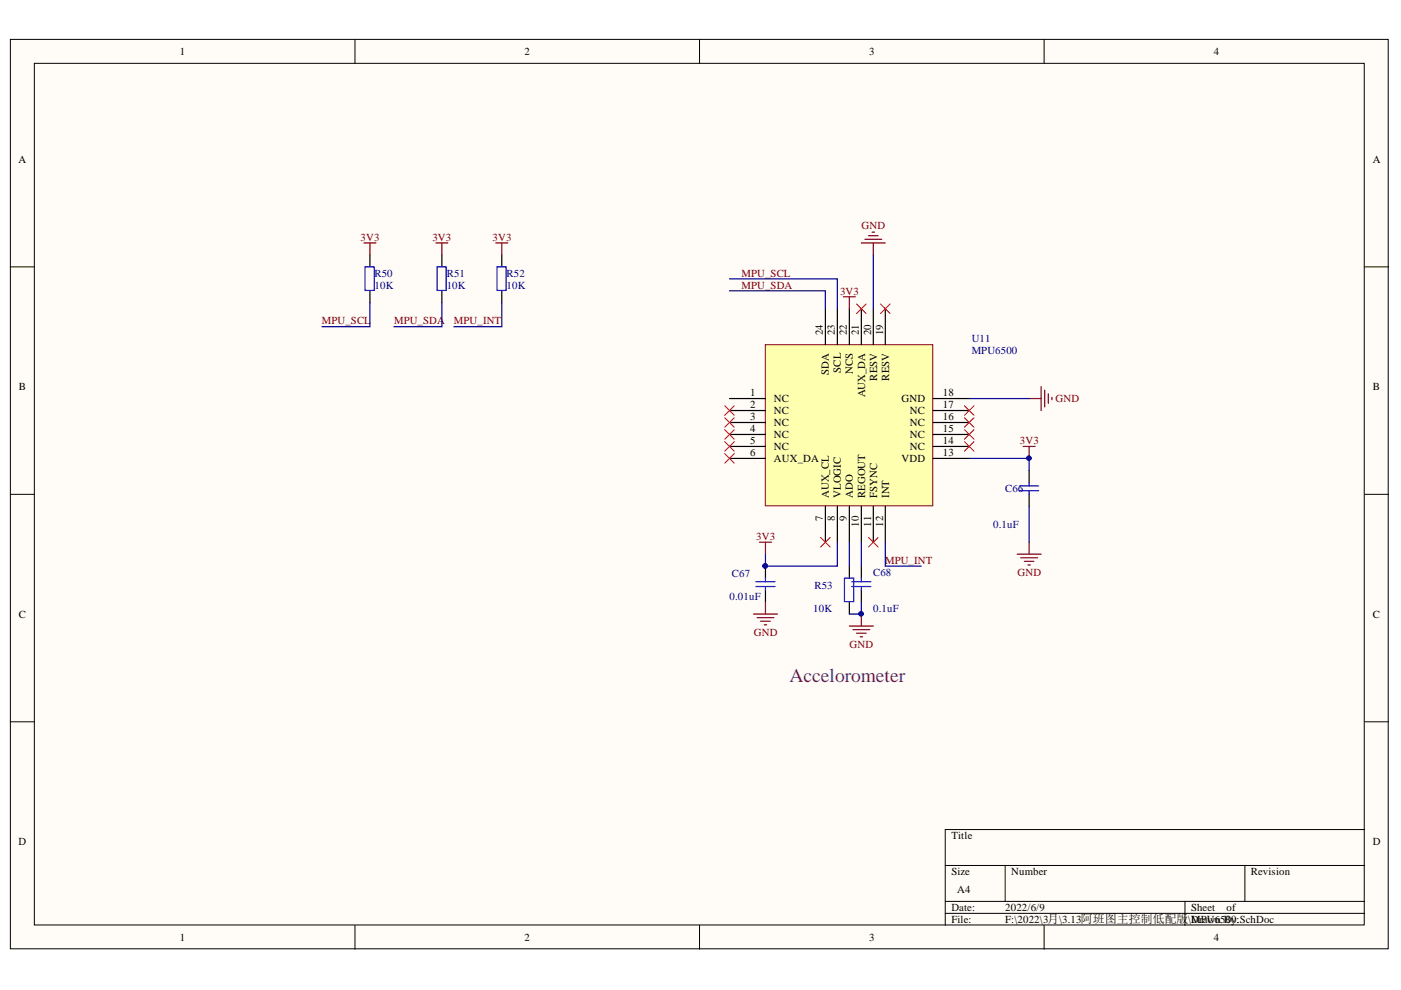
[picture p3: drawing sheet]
<svg xmlns="http://www.w3.org/2000/svg" width="297mm" height="210mm" viewBox="0 0 297 210" stroke-linecap="round" stroke-linejoin="round" font-family="sans-serif">
<defs><g id="words">
<text font-size="4.1" fill="#800080" x="167.4" y="144.6">Accelorometer</text>
<g font-size="2.3">
<text x="38.1" y="11.7">1</text>
<text x="111.2" y="11.7">2</text>
<text x="184.3" y="11.7">3</text>
<text x="257.4" y="11.7">4</text>
<text x="3.9" y="34.5">A</text>
<text x="291.1" y="34.5">A</text>
<text x="174.5" y="71.1" transform="rotate(-90 174.5 71.1)">24</text>
<text x="177" y="71.1" transform="rotate(-90 177 71.1)">23</text>
<text x="179.5" y="71.1" transform="rotate(-90 179.5 71.1)">22</text>
<text x="182.1" y="71.1" transform="rotate(-90 182.1 71.1)">21</text>
<text x="184.7" y="71.1" transform="rotate(-90 184.7 71.1)">20</text>
<text x="187.2" y="71.1" transform="rotate(-90 187.2 71.1)">19</text>
<text x="4" y="82.7">B</text>
<text x="159.1" y="84">1</text>
<text x="175.7" y="79.4" transform="rotate(-90 175.7 79.4)">SDA</text>
<text x="178.3" y="79.1" transform="rotate(-90 178.3 79.1)">SCL</text>
<text x="180.8" y="79.3" transform="rotate(-90 180.8 79.3)">NCS</text>
<text x="186" y="80.7" transform="rotate(-90 186 80.7)">RESV</text>
<text x="188.5" y="80.7" transform="rotate(-90 188.5 80.7)">RESV</text>
<text x="199.9" y="84">18</text>
<text x="291.1" y="82.7">B</text>
<text x="159.1" y="86.5">2</text>
<text x="159.1" y="89.1">3</text>
<text x="164.1" y="85.3">NC</text>
<text x="164.1" y="87.8">NC</text>
<text x="183.4" y="84.2" transform="rotate(-90 183.4 84.2)">AUX_DA</text>
<text x="191.1" y="85.3">GND</text>
<text x="192.9" y="87.8">NC</text>
<text x="199.9" y="89.1">16</text>
<text x="199.9" y="86.5">17</text>
<text x="159.1" y="91.6">4</text>
<text x="159.1" y="94.1">5</text>
<text x="164.1" y="90.3">NC</text>
<text x="164.1" y="92.9">NC</text>
<text x="164.1" y="95.4">NC</text>
<text x="192.9" y="95.4">NC</text>
<text x="192.9" y="92.9">NC</text>
<text x="192.9" y="90.3">NC</text>
<text x="199.9" y="94.1">14</text>
<text x="199.9" y="91.6">15</text>
<text x="159.1" y="96.7">6</text>
<text x="164.1" y="97.9">AUX_DA</text>
<text x="191.1" y="97.9">VDD</text>
<text x="199.9" y="96.7">13</text>
<text x="175.7" y="105.5" transform="rotate(-90 175.7 105.5)">AUX_CL</text>
<text x="178.3" y="105.5" transform="rotate(-90 178.3 105.5)">VLOGIC</text>
<text x="180.8" y="105.5" transform="rotate(-90 180.8 105.5)">ADO</text>
<text x="183.4" y="105.5" transform="rotate(-90 183.4 105.5)">REGOUT</text>
<text x="186" y="105.5" transform="rotate(-90 186 105.5)">FSYNC</text>
<text x="188.5" y="105.5" transform="rotate(-90 188.5 105.5)">INT</text>
<text x="174.5" y="110.5" transform="rotate(-90 174.5 110.5)">7</text>
<text x="177" y="110.5" transform="rotate(-90 177 110.5)">8</text>
<text x="179.5" y="110.5" transform="rotate(-90 179.5 110.5)">9</text>
<text x="182.1" y="111.7" transform="rotate(-90 182.1 111.7)">10</text>
<text x="184.7" y="111.7" transform="rotate(-90 184.7 111.7)">11</text>
<text x="187.2" y="111.7" transform="rotate(-90 187.2 111.7)">12</text>
<text x="4" y="131">C</text>
<text x="291.1" y="131">C</text>
<text x="3.9" y="179.2">D</text>
<text x="201.7" y="177.9">Title</text>
<text x="291.1" y="179.2">D</text>
<text x="201.7" y="185.6">Size</text>
<text x="214.4" y="185.6">Number</text>
<text x="265.2" y="185.6">Revision</text>
<text x="203" y="189.4">A4</text>
<text x="201.7" y="193.2">Date:</text>
<text x="201.7" y="195.7">File:</text>
<text x="213.1" y="193.2">2022/6/9</text>
<text x="213.1" y="195.7">F:\2022\3月\3.13阿班图主控制低配版\MPU65By:</text>
<text x="252.5" y="193.2">Sheet</text>
<text x="252.5" y="195.7">Drawn 00.SchDoc</text>
<text x="260.1" y="193.2">of</text>
<text x="38.1" y="199.5">1</text>
<text x="111.2" y="199.5">2</text>
<text x="184.3" y="199.5">3</text>
<text x="257.4" y="199.5">4</text>
</g>
<g font-size="2.3" fill="#800000">
<text x="76.5" y="51">3V3</text>
<text x="91.7" y="51">3V3</text>
<text x="104.4" y="51">3V3</text>
<text x="182.7" y="48.5">GND</text>
<text x="157.2" y="58.6">MPU_SCL</text>
<text x="157.2" y="61.2">MPU_SDA</text>
<text x="178.1" y="62.4">3V3</text>
<text x="68.2" y="68.8">MPU_SCL</text>
<text x="83.6" y="68.8">MPU_SDA</text>
<text x="96.2" y="68.8">MPU_INT</text>
<text x="223.8" y="85.3">GND</text>
<text x="216.2" y="94.1">3V3</text>
<text x="160.3" y="114.5">3V3</text>
<text x="187.7" y="119.6">MPU_INT</text>
<text x="215.7" y="122.1">GND</text>
<text x="159.8" y="134.8">GND</text>
<text x="180.1" y="137.3">GND</text>
</g>
<g font-size="2.3" fill="#000080">
<text x="79.4" y="58.6">R50</text>
<text x="94.7" y="58.6">R51</text>
<text x="107.4" y="58.6">R52</text>
<text x="79.4" y="61.2">10K</text>
<text x="94.7" y="61.2">10K</text>
<text x="107.4" y="61.2">10K</text>
<text x="206" y="72.6">U11</text>
<text x="206" y="75.1">MPU6500</text>
<text x="213.1" y="104.4">C66</text>
<text x="210.6" y="112">0.1uF</text>
<text x="155.2" y="122.4">C67</text>
<text x="172.7" y="124.9">R53</text>
<text x="185.1" y="122.1">C68</text>
<text x="154.7" y="127.2">0.01uF</text>
<text x="172.4" y="129.7">10K</text>
<text x="185.1" y="129.7">0.1uF</text>
</g>
</g></defs>
<g fill="#fffcf8" stroke="#000" stroke-width=".21">
<path d="M2.2 8.4h292.1v192.8h-292.1z"/>
<path d="M7.3 13.4h281.9v182.7h-281.9z"/>
</g>
<g fill="none" stroke="#000" stroke-width=".21">
<path d="M75.3 8.4v5M148.3 8.4v5M221.4 8.4v5M2.2 56.6h5.1M289.3 56.6h5.1M2.2 104.8h5.1M289.3 104.8h5.1M2.2 153h5.1M289.3 153h5.1M289.3 175.9h-88.9v20.3M75.3 196.2v5.1M148.3 196.2v5.1"/>
<path d="M200.4 183.5h88.9M200.4 191.1h88.9M200.4 193.7h88.9M213.1 183.5v7.6M221.4 196.2v5.1M251.2 191.1v5.1M263.9 183.5v7.6"/>
</g>
<path d="M78.4 54v2.6M93.7 54v2.6M106.4 54v2.6M78.4 61.7v2.5M93.7 61.7v2.5M106.4 61.7v2.5" fill="none" stroke="#000" stroke-width=".25"/>
<path d="M77.4 56.6h1.9v5h-1.9zM92.7 56.6h1.9v5h-1.9zM105.4 56.6h1.9v5h-1.9z" fill="none" stroke="#00f" stroke-width=".25"/>
<path d="M77.2 51.5h2.5M78.4 51.5v2.5M92.4 51.5h2.6M93.7 51.5v2.5M105.1 51.5h2.6M106.4 51.5v2.5" fill="none" stroke="#800000" stroke-width=".25"/>
<path d="M78.4 64.2v5.1h-10.1M93.7 64.2v5.1h-10.2M106.4 64.2v5.1h-10.2" fill="none" stroke="#000080" stroke-width=".25"/>
<path d="M162.3 73.1h35.5v34.1h-35.5z" fill="#ffffb0" stroke="#800000" stroke-width=".21"/>
<g fill="none" stroke="#000" stroke-width=".25">
<path d="M175 65.5v7.6M177.5 65.5v7.6M180.1 65.5v7.6M182.6 65.5v7.6M185.2 65.5v7.6M187.7 65.5v7.6M154.7 84.5h7.6M154.7 87h7.6M154.7 89.6h7.6M154.7 92.1h7.6M154.7 94.7h7.6M154.7 97.2h7.6"/>
<path d="M197.9 84.5h7.6M197.9 87h7.6M197.9 89.6h7.6M197.9 92.1h7.6M197.9 94.7h7.6M197.9 97.2h7.6M218.2 99.7v2.6M175 107.3v7.7M177.5 107.3v7.7M180.1 107.3v7.7M182.6 107.3v7.7M185.2 107.3v7.7"/>
<path d="M187.7 107.3v7.7M218.2 104.8v2.5M162.3 120v2.6M162.3 125.1v2.6M180.1 120v2.6M180.1 127.7v2.5M182.6 120v2.6M182.6 125.1v2.6"/>
</g>
<g fill="none" stroke="#00f" stroke-width=".25">
<path d="M216.2 104h4M216.2 103h4M218.2 102.3v.7M218.2 104v.8M160.3 124.4h4M160.3 123.3h4M162.3 122.6v.7M162.3 124.4v.7M179 122.6h2v5h-2zM180.6 124.4h4.1M180.6 123.3h4.1M182.6 122.6v.7"/>
<path d="M182.6 124.4v.7"/>
</g>
<g fill="#000080" stroke="#000080" stroke-width=".21">
<circle cx="162.2" cy="120" r=".46"/>
<circle cx="218.1" cy="97.1" r=".46"/>
<circle cx="182.6" cy="130.1" r=".46"/>
</g>
<g fill="none" stroke="#800000" stroke-width=".25">
<path d="M182.6 51.5h5.1M183.4 50.7h3.5M184.1 50h2.1M184.9 49.2h.5M185.2 51.5v2.5M178.8 62.9h2.5M180.1 62.9v2.6M216.9 94.7h2.6M218.2 94.7v2.5M218.2 84.5h2.5M220.7 82v5M221.5 82.7v3.6"/>
<path d="M222.3 83.5v2M223 84.2v.6M161 115h2.6M162.3 115v2.5M215.7 117.5h5M216.4 118.3h3.6M217.2 119h2M217.9 119.8h.5M218.2 115v2.5M159.7 130.2h5.1M160.5 131h3.6M161.3 131.7h2"/>
<path d="M162 132.5h.5M162.3 127.7v2.5M180.1 132.7h5.1M180.8 133.5h3.6M181.6 134.3h2M182.4 135h.5M182.6 130.2v2.5"/>
</g>
<g fill="none" stroke="#f00" stroke-width=".21">
<path d="M181.6 64.4l2 2.1M183.6 64.4l-2 2.1M186.7 64.4l2 2.1M188.7 64.4l-2 2.1M153.7 96.2l2 2M153.7 91.1l2 2M153.7 93.6l2 2.1M153.7 88.6l2 2M153.7 86l2 2.1M155.7 96.2l-2 2M155.7 91.1l-2 2M155.7 93.6l-2 2.1"/>
<path d="M155.7 88.6l-2 2M155.7 86l-2 2.1M204.5 93.6l2 2.1M204.5 91.1l2 2M204.5 88.6l2 2M204.5 86l2 2.1M206.5 93.6l-2 2.1M206.5 91.1l-2 2M206.5 88.6l-2 2M206.5 86l-2 2.1M174 113.9l2 2.1M176 113.9l-2 2.1"/>
<path d="M184.1 113.9l2.1 2.1M186.2 113.9l-2.1 2.1"/>
</g>
<path d="M154.7 59.1h22.8v6.4M185.2 54v11.5M154.7 61.7h20.3v3.8M205.5 97.2h12.7v2.5M205.5 84.5h12.7M177.5 115v5h-15.2v-2.5M180.1 115v5M182.6 115v5M187.7 115v5h7.6M218.2 107.3v7.7M182.6 127.7v2.5h-2.5" fill="none" stroke="#000080" stroke-width=".25"/>
<use href="#words"/>
</svg>
